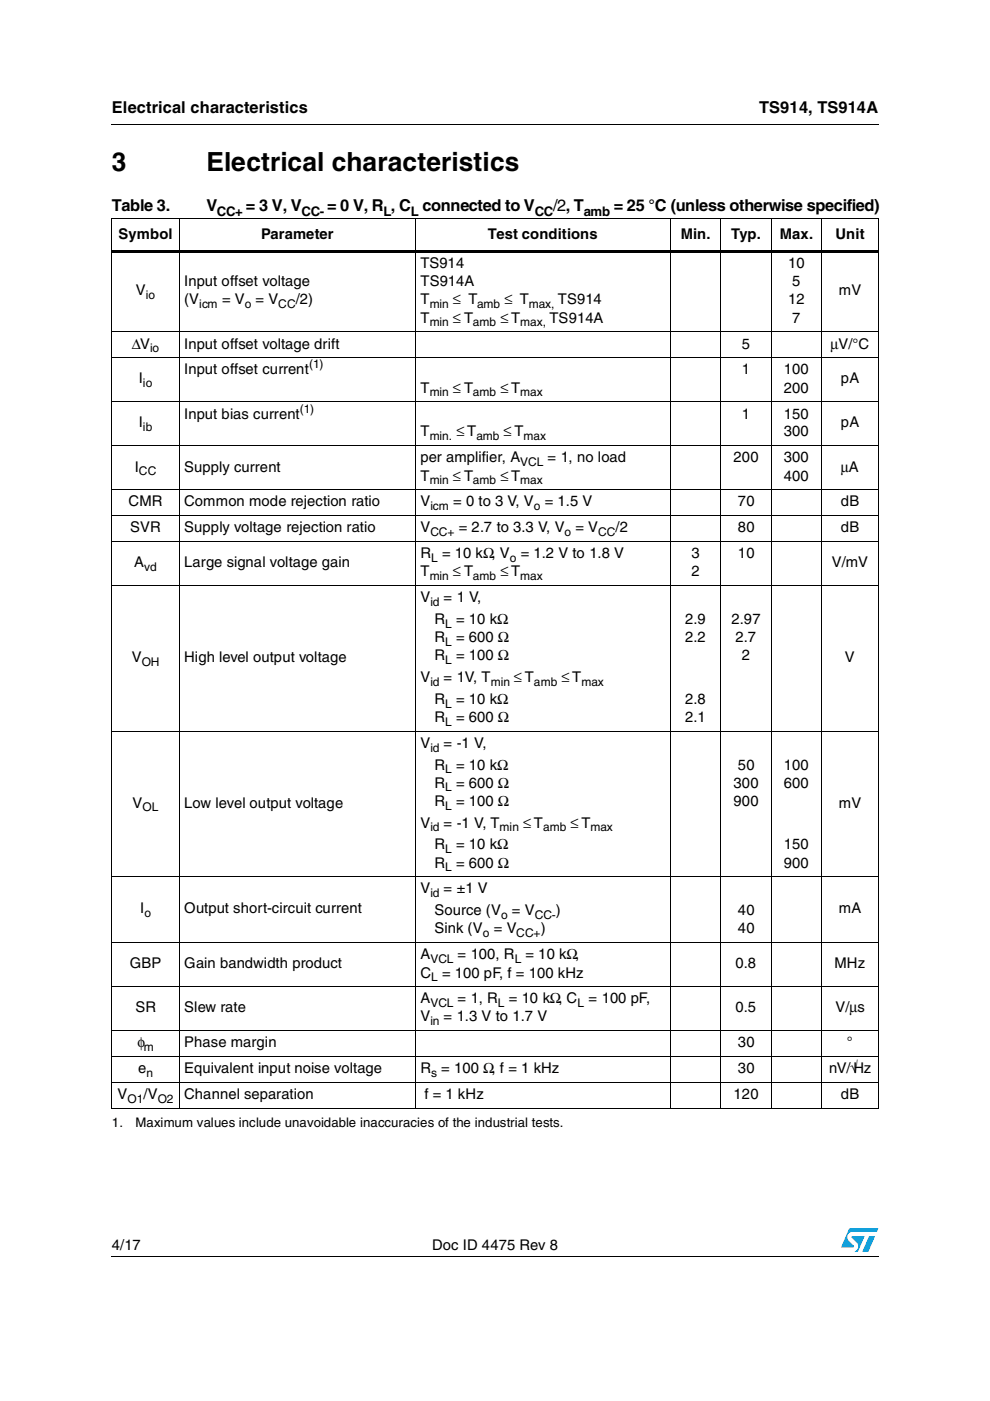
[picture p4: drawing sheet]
<svg xmlns="http://www.w3.org/2000/svg" width="210mm" height="297mm" viewBox="0 0 210 297" stroke-linecap="round" stroke-linejoin="round" font-family="sans-serif">
<defs><g id="words">
<g font-size="5.6">
<text x="23.7" y="36.3">3</text>
<text x="43.8" y="36.3">Electrical characteristics</text>
</g>
<g font-size="3.5">
<text x="23.7" y="23.9">Electrical characteristics</text>
<text x="160.9" y="23.9">TS914, TS914A</text>
<text x="23.7" y="44.8">Table 3.</text>
<text x="43.8" y="44.8">V</text>
<text x="52.2" y="44.8">= 3 V, V</text>
<text x="69.3" y="44.8">= 0 V, R , C connected to V</text>
<text x="117.3" y="44.8">/2, T</text>
<text x="130.1" y="44.8">= 25 °C (unless otherwise specified)</text>
</g>
<g font-size="3.1">
<text x="25.1" y="50.6">Symbol</text>
<text x="55.4" y="50.6">Parameter</text>
<text x="103.5" y="50.6">Test conditions</text>
<text x="144.4" y="50.6">Min.</text>
<text x="155" y="50.6">Typ.</text>
<text x="165.4" y="50.6">Max.</text>
<text x="177.1" y="50.6">Unit</text>
<text x="89.2" y="56.7">TS914</text>
<text x="167.1" y="56.7">10</text>
<text x="28.8" y="62.6">V</text>
<text x="39" y="60.6">Input offset voltage</text>
<text x="39" y="64.5">(V</text>
<text x="47.1" y="64.5">= V</text>
<text x="54.2" y="64.5">= V</text>
<text x="62.7" y="64.5">/2)</text>
<text x="89.2" y="60.6">TS914A</text>
<text x="89.2" y="64.5">T</text>
<text x="96" y="64.5">≤ T</text>
<text x="106.9" y="64.5">≤ T</text>
<text x="118.3" y="64.5">TS914</text>
<text x="167.1" y="64.5">12</text>
<text x="168" y="60.6">5</text>
<text x="177.9" y="62.6">mV</text>
<text x="89.2" y="68.4">T</text>
<text x="96" y="68.4">≤ T</text>
<text x="106.1" y="68.4">≤ T</text>
<text x="116.5" y="68.4">TS914A</text>
<text x="168" y="68.4">7</text>
<text x="27.9" y="73.9">ΔV</text>
<text x="39" y="73.9">Input offset voltage drift</text>
<text x="157.3" y="73.9">5</text>
<text x="176.1" y="73.9">μV/°C</text>
<text x="29.5" y="81.3">I</text>
<text x="39" y="79.3">Input offset current</text>
<text x="89.2" y="83.2">T</text>
<text x="96" y="83.2">≤ T</text>
<text x="106.1" y="83.2">≤ T</text>
<text x="157.3" y="79.3">1</text>
<text x="166.2" y="79.3">100</text>
<text x="166.2" y="83.2">200</text>
<text x="178.3" y="81.3">pA</text>
<text x="39" y="88.7">Input bias current</text>
<text x="157.3" y="88.7">1</text>
<text x="166.2" y="88.7">150</text>
<text x="29.5" y="90.6">I</text>
<text x="89.2" y="92.5">T</text>
<text x="96.8" y="92.5">≤ T</text>
<text x="106.8" y="92.5">≤ T</text>
<text x="166.2" y="92.5">300</text>
<text x="178.3" y="90.6">pA</text>
<text x="28.6" y="100">I</text>
<text x="39" y="100">Supply current</text>
<text x="89.2" y="98">per amplifier, A</text>
<text x="89.2" y="101.9">T</text>
<text x="96" y="101.9">≤ T</text>
<text x="106.1" y="101.9">≤ T</text>
<text x="116.1" y="98">= 1, no load</text>
<text x="155.5" y="98">200</text>
<text x="166.2" y="101.9">400</text>
<text x="166.2" y="98">300</text>
<text x="178.3" y="100">μA</text>
<text x="27.3" y="107.4">CMR</text>
<text x="39" y="107.4">Common mode rejection ratio</text>
<text x="89.2" y="107.4">V</text>
<text x="96.1" y="107.4">= 0 to 3 V, V</text>
<text x="115.5" y="107.4">= 1.5 V</text>
<text x="156.5" y="107.4">70</text>
<text x="178.3" y="107.4">dB</text>
<text x="27.6" y="112.9">SVR</text>
<text x="39" y="112.9">Supply voltage rejection ratio</text>
<text x="89.2" y="112.9">V</text>
<text x="97.3" y="112.9">= 2.7 to 3.3 V, V</text>
<text x="122" y="112.9">= V</text>
<text x="130.5" y="112.9">/2</text>
<text x="156.5" y="112.9">80</text>
<text x="178.3" y="112.9">dB</text>
<text x="89.2" y="118.4">R</text>
<text x="93.7" y="118.4">= 10 kΩ, V</text>
<text x="110.4" y="118.4">= 1.2 V to 1.8 V</text>
<text x="146.6" y="118.4">3</text>
<text x="156.5" y="118.4">10</text>
<text x="28.4" y="120.3">A</text>
<text x="39" y="120.3">Large signal voltage gain</text>
<text x="89.2" y="122.2">T</text>
<text x="96" y="122.2">≤ T</text>
<text x="106.1" y="122.2">≤ T</text>
<text x="146.6" y="122.2">2</text>
<text x="176.4" y="120.3">V/mV</text>
<text x="89.2" y="127.7">V</text>
<text x="94.1" y="127.7">= 1 V,</text>
<text x="92.1" y="132.2">R</text>
<text x="92.1" y="136.1">R</text>
<text x="96.7" y="132.2">= 10 kΩ</text>
<text x="96.7" y="136.1">= 600 Ω</text>
<text x="145.3" y="132.2">2.9</text>
<text x="145.3" y="136.1">2.2</text>
<text x="155.1" y="132.2">2.97</text>
<text x="156" y="136.1">2.7</text>
<text x="27.9" y="140.4">V</text>
<text x="39" y="140.4">High level output voltage</text>
<text x="92.1" y="140">R</text>
<text x="96.7" y="140">= 100 Ω</text>
<text x="157.3" y="140">2</text>
<text x="179.2" y="140.4">V</text>
<text x="89.2" y="144.6">V</text>
<text x="92.1" y="149.2">R</text>
<text x="94.1" y="144.6">= 1V, T</text>
<text x="96.7" y="149.2">= 10 kΩ</text>
<text x="109" y="144.6">≤ T</text>
<text x="119" y="144.6">≤ T</text>
<text x="145.3" y="149.2">2.8</text>
<text x="92.1" y="153.1">R</text>
<text x="96.7" y="153.1">= 600 Ω</text>
<text x="145.3" y="153.1">2.1</text>
<text x="89.2" y="158.6">V</text>
<text x="94.1" y="158.6">= -1 V,</text>
<text x="92.1" y="163.2">R</text>
<text x="92.1" y="167">R</text>
<text x="96.7" y="163.2">= 10 kΩ</text>
<text x="96.7" y="167">= 600 Ω</text>
<text x="155.5" y="167">300</text>
<text x="156.5" y="163.2">50</text>
<text x="166.2" y="163.2">100</text>
<text x="166.2" y="167">600</text>
<text x="28.1" y="171.3">V</text>
<text x="39" y="171.3">Low level output voltage</text>
<text x="92.1" y="170.9">R</text>
<text x="96.7" y="170.9">= 100 Ω</text>
<text x="155.5" y="170.9">900</text>
<text x="177.9" y="171.3">mV</text>
<text x="89.2" y="175.5">V</text>
<text x="94.1" y="175.5">= -1 V, T</text>
<text x="110.9" y="175.5">≤ T</text>
<text x="121" y="175.5">≤ T</text>
<text x="92.1" y="180.1">R</text>
<text x="92.1" y="184">R</text>
<text x="96.7" y="180.1">= 10 kΩ</text>
<text x="96.7" y="184">= 600 Ω</text>
<text x="166.2" y="180.1">150</text>
<text x="166.2" y="184">900</text>
<text x="89.2" y="189.4">V</text>
<text x="94.1" y="189.4">= ±1 V</text>
<text x="29.7" y="193.6">I</text>
<text x="39" y="193.6">Output short-circuit current</text>
<text x="92.1" y="194">Source (V</text>
<text x="92.1" y="197.9">Sink (V</text>
<text x="104.7" y="197.9">= V</text>
<text x="108.5" y="194">= V</text>
<text x="114.6" y="197.9">)</text>
<text x="117.9" y="194">)</text>
<text x="156.5" y="194">40</text>
<text x="156.5" y="197.9">40</text>
<text x="177.9" y="193.6">mA</text>
<text x="89.2" y="203.4">A</text>
<text x="97" y="203.4">= 100, R</text>
<text x="111.4" y="203.4">= 10 kΩ,</text>
<text x="27.5" y="205.3">GBP</text>
<text x="39" y="205.3">Gain bandwidth product</text>
<text x="89.2" y="207.3">C</text>
<text x="93.7" y="207.3">= 100 pF, f = 100 kHz</text>
<text x="156" y="205.3">0.8</text>
<text x="176.9" y="205.3">MHz</text>
<text x="28.7" y="214.6">SR</text>
<text x="39" y="214.6">Slew rate</text>
<text x="89.2" y="212.7">A</text>
<text x="97" y="212.7">= 1, R</text>
<text x="107.9" y="212.7">= 10 kΩ, C</text>
<text x="124.8" y="212.7">= 100 pF,</text>
<text x="156" y="214.6">0.5</text>
<text x="177.1" y="214.6">V/μs</text>
<text x="89.2" y="216.6">V</text>
<text x="94.1" y="216.6">= 1.3 V to 1.7 V</text>
<text x="29.1" y="222.1">φ</text>
<text x="29.3" y="227.5">e</text>
<text x="39" y="222.1">Phase margin</text>
<text x="39" y="227.5">Equivalent input noise voltage</text>
<text x="89.2" y="227.5">R = 100 Ω, f = 1 kHz</text>
<text x="156.5" y="227.5">30</text>
<text x="156.5" y="222.1">30</text>
<text x="175.8" y="227.5">nV/√Hz</text>
<text x="179.6" y="222.1">°</text>
<text x="24.9" y="233">V</text>
<text x="30.4" y="233">/V</text>
<text x="39" y="233">Channel separation</text>
<text x="90" y="233">f = 1 kHz</text>
<text x="155.5" y="233">120</text>
<text x="178.3" y="233">dB</text>
<text x="23.7" y="265.1">4/17</text>
<text x="91.6" y="265.1">Doc ID 4475 Rev 8</text>
</g>
<g font-size="2.8">
<text x="46" y="45.7">CC+</text>
<text x="63.9" y="45.7">CC-</text>
<text x="81.3" y="45.7">L</text>
<text x="87.1" y="45.7">L</text>
<text x="113.4" y="45.7">CC</text>
<text x="123.8" y="45.7">amb</text>
<text x="23.7" y="238.8">1.</text>
<text x="28.7" y="238.8">Maximum values include unavoidable inaccuracies of the industrial tests.</text>
</g>
<g font-size="2.5">
<text x="30.9" y="63.4">io</text>
<text x="42.2" y="65.4">icm</text>
<text x="51.9" y="65.4">o</text>
<text x="59" y="65.4">CC</text>
<text x="91.1" y="65.4">min</text>
<text x="101.2" y="65.4">amb</text>
<text x="112.1" y="65.4">max,</text>
<text x="91.1" y="69.2">min</text>
<text x="100.2" y="69.2">amb</text>
<text x="110.3" y="69.2">max,</text>
<text x="31.8" y="74.7">io</text>
<text x="30.3" y="82">io</text>
<text x="65.5" y="78.1">(1)</text>
<text x="91.1" y="84">min</text>
<text x="100.2" y="84">amb</text>
<text x="110.3" y="84">max</text>
<text x="63.6" y="87.5">(1)</text>
<text x="30.3" y="91.4">ib</text>
<text x="91.1" y="93.4">min.</text>
<text x="101" y="93.4">amb</text>
<text x="111" y="93.4">max</text>
<text x="29.5" y="100.8">CC</text>
<text x="110.3" y="98.8">VCL</text>
<text x="91.1" y="102.7">min</text>
<text x="100.2" y="102.7">amb</text>
<text x="110.3" y="102.7">max</text>
<text x="91.3" y="108.2">icm</text>
<text x="91.3" y="113.6">CC+</text>
<text x="113.2" y="108.2">o</text>
<text x="119.7" y="113.6">o</text>
<text x="126.8" y="113.6">CC</text>
<text x="91.4" y="119.1">L</text>
<text x="108.1" y="119.1">o</text>
<text x="30.6" y="121.1">vd</text>
<text x="91.1" y="123">min</text>
<text x="100.2" y="123">amb</text>
<text x="110.3" y="123">max</text>
<text x="91.3" y="128.4">id</text>
<text x="94.4" y="133.1">L</text>
<text x="94.4" y="136.9">L</text>
<text x="30.1" y="141.1">OH</text>
<text x="94.4" y="140.8">L</text>
<text x="91.3" y="145.4">id</text>
<text x="104.1" y="145.4">min</text>
<text x="113.2" y="145.4">amb</text>
<text x="123.3" y="145.4">max</text>
<text x="94.4" y="150">L</text>
<text x="94.4" y="153.8">L</text>
<text x="91.3" y="159.3">id</text>
<text x="94.4" y="163.9">L</text>
<text x="94.4" y="167.8">L</text>
<text x="30.2" y="172">OL</text>
<text x="94.4" y="171.7">L</text>
<text x="91.3" y="176.3">id</text>
<text x="105.9" y="176.3">min</text>
<text x="115.1" y="176.3">amb</text>
<text x="125.2" y="176.3">max</text>
<text x="94.4" y="180.8">L</text>
<text x="94.4" y="184.7">L</text>
<text x="91.3" y="190.2">id</text>
<text x="30.6" y="194.5">o</text>
<text x="106.3" y="194.8">o</text>
<text x="113.4" y="194.8">CC-</text>
<text x="102.4" y="198.7">o</text>
<text x="109.5" y="198.7">CC+</text>
<text x="91.3" y="204.1">VCL</text>
<text x="91.4" y="208">L</text>
<text x="109.1" y="204.1">L</text>
<text x="91.3" y="213.5">VCL</text>
<text x="105.6" y="213.5">L</text>
<text x="122.4" y="213.5">L</text>
<text x="91.3" y="217.3">in</text>
<text x="30.5" y="222.8">m</text>
<text x="27" y="233.8">O1</text>
<text x="31.1" y="228.3">n</text>
<text x="33.4" y="233.8">O2</text>
<text x="91.4" y="228.3">s</text>
</g>
</g></defs>
<g fill="#0099d8">
<path d="M184.3 262.1h1.2l-1.4 3.3h-1.3z"/>
<path d="M180.1 260.4h6.1l-.3 .8h-5.1a1.13 1.13 0 0 0-1.1 .7 1.13 1.13 0 0 0 .3 1.2l1 1v.3l-2.7 .1z"/>
<path d="M180.6 262.1h2.7l-1.4 3.3h-.7a1.18 1.18 0 0 0 .5-1.9l-1.1-1.1z"/>
</g>
<path d="M23.6 26.2l.1 .2zM23.6 53h162.8v.5h-162.8zM23.6 266.3l.1 .1z" fill="#000"/>
<g fill="none" stroke="#000" stroke-width=".21">
<path d="M23.7 26.3h162.7M23.6 46.4h162.8M23.7 46.5v188.4M38 46.3v188.7M88.1 46.3v188.7M142.2 46.3v188.7M152.8 46.3v188.7M163.5 46.3v188.7M174.2 46.3v188.7M186.3 46.5v188.4M23.6 70.4h162.8M23.6 75.8h162.8"/>
<path d="M23.6 85.2h162.8M23.6 94.5h162.8M23.6 103.9h162.8M23.6 109.3h162.8M23.6 114.8h162.8M23.6 124.1h162.8M23.6 155h162.8M23.6 185.9h162.8M23.6 199.8h162.8M23.6 209.2h162.8M23.6 218.5h162.8M23.6 224h162.8"/>
<path d="M23.6 229.4h162.8M23.6 235h162.8M23.7 266.4h162.7"/>
</g>
<use href="#words"/>
</svg>
